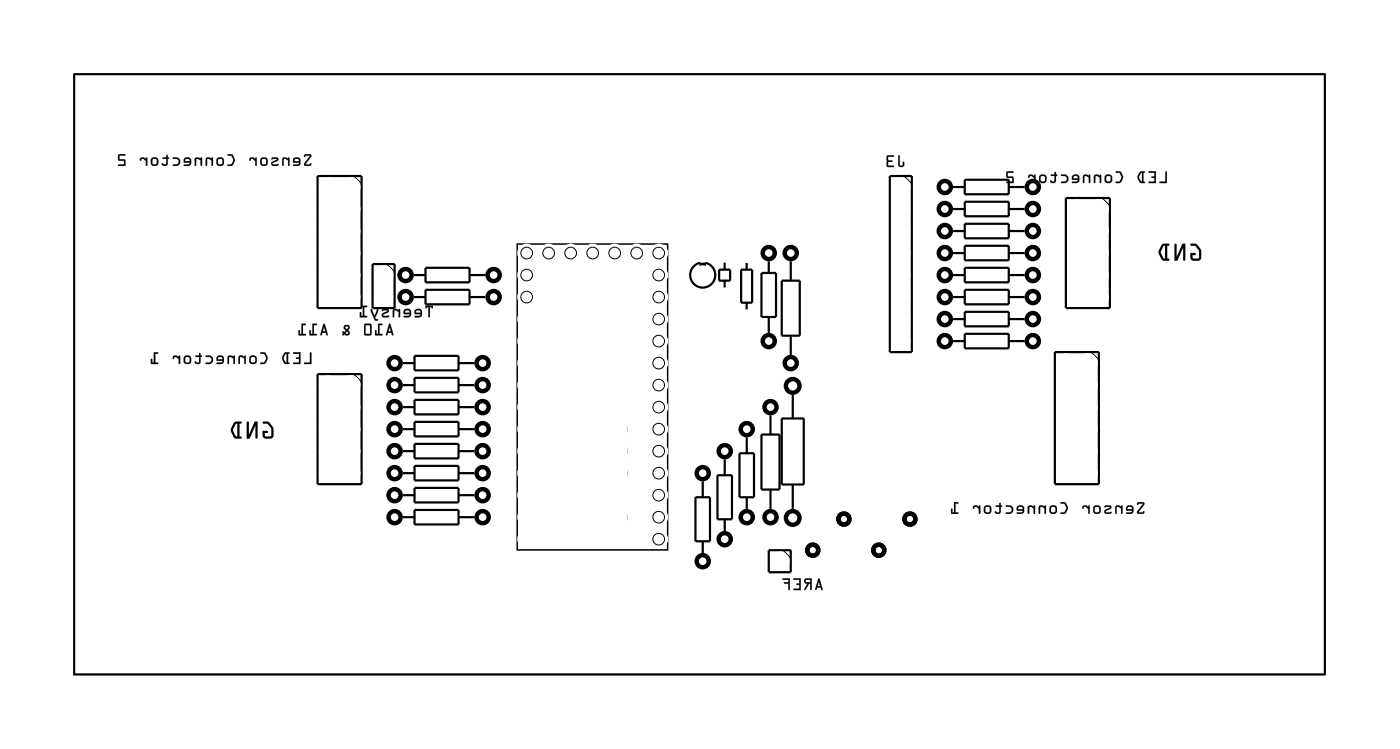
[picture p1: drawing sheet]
<svg xmlns="http://www.w3.org/2000/svg" width="162mm" height="86mm" viewBox="0 0 162 86" stroke-linecap="round" stroke-linejoin="round" font-family="sans-serif">
<path d="M8.6 8.6h144.3v69.2h-144.3z" fill="none" stroke="#000" stroke-width=".2"/>
<path d="M8.6 8.6h144.3v69.2h-144.3z" fill="none" stroke="#000" stroke-width=".12"/>
<g fill="none" stroke="#000" stroke-width=".25">
<path d="M36.7 20.3h5v15.3h-5zM43 30.5h2.5v5.1h-2.5zM47.8 31.7h1.3M47.8 34.3h1.3M49.1 30.9h5.1v1.7h-5.1zM49.1 33.4h5.1v1.7h-5.1zM54.2 31.7h1.8M54.2 34.3h1.8M80.8 30.2h.6v.5h-.6zM83 31.1h1.3v1.3h-1.3zM83.6 30.2v.9M83.6 32.4v.9"/>
<path d="M85.5 31.1h1.3v3.8h-1.3zM86.2 30.2v.9M86.2 34.9v1M87.9 31.5h1.7v5.1h-1.7zM88.7 30.2v1.3M88.7 36.6v1.8M90.2 32.4h2.1v6.3h-2.1zM91.3 30.2v2.2M91.3 38.7v2.2M102.7 20.3h2.5v20.3h-2.5zM110 21.6h1.3M110 24.1h1.3"/>
<path d="M110 26.7h1.3M110 29.2h1.3M110 31.7h1.3M110 34.3h1.3M110 36.8h1.3M110 39.4h1.3M111.3 20.7h5.1v1.7h-5.1zM111.3 23.3h5.1v1.7h-5.1zM111.3 25.8h5.1v1.7h-5.1zM111.3 28.4h5.1v1.6h-5.1zM111.3 30.9h5.1v1.7h-5.1zM111.3 33.4h5.1v1.7h-5.1z"/>
<path d="M111.3 36h5.1v1.7h-5.1zM111.3 38.5h5.1v1.7h-5.1zM116.4 21.6h1.8M116.4 24.1h1.8M116.4 26.7h1.8M116.4 29.2h1.8M116.4 31.7h1.8M116.4 34.3h1.8M116.4 36.8h1.8M116.4 39.4h1.8M123 22.9h5.1v12.7h-5.1zM36.7 43.2h5v12.7h-5z"/>
<path d="M46.5 41.9h1.3M46.5 44.4h1.3M46.5 47h1.3M46.5 49.5h1.3M46.5 52.1h1.3M46.5 54.6h1.3M46.5 57.1h1.3M46.5 59.7h1.3M47.8 41.1h5.1v1.6h-5.1zM47.8 43.6h5.1v1.7h-5.1zM47.8 46.1h5.1v1.7h-5.1zM47.8 48.7h5.1v1.7h-5.1z"/>
<path d="M47.8 51.2h5.1v1.7h-5.1zM47.8 53.8h5.1v1.6h-5.1zM47.8 56.3h5.1v1.7h-5.1zM47.8 58.8h5.1v1.7h-5.1zM52.9 41.9h1.8M52.9 44.4h1.8M52.9 47h1.8M52.9 49.5h1.8M52.9 52.1h1.8M52.9 54.6h1.8M52.9 57.1h1.8M52.9 59.7h1.8"/>
<path d="M80.3 57.4h1.6v5.1h-1.6zM81.1 55.6v1.8M82.8 54.8h1.7v5.1h-1.7zM83.6 53v1.8M83.6 59.9v1.4M85.3 52.3h1.7v5.1h-1.7zM86.2 50.5v1.8M86.2 57.4v1.3M87.9 50.1h2.1v6.4h-2.1zM88.9 47.9v2.2M88.9 56.5v2.2M90.2 48.3h2.6v7.6h-2.6z"/>
<path d="M91.5 45.6v2.7M91.5 55.9v2.8M121.7 40.6h5.1v15.3h-5.1zM81.1 62.5v1.3M88.7 63.5h2.6v2.5h-2.6z"/>
<circle cx="81.1" cy="31.7" r="1.45"/>
</g>
<g fill="#000">
<path d="M80.8 30.2h.6v.5h-.6z"/>
<path d="M35.1 17.9v.1v.1l.2-.1h.5l-.7 .8v.2l.2 .2 .5-.1 .1-.1v-.2l-.2 .2h-.4l.6-.9v-.2l-.2-.1zM33.9 18.3l-.1 .2v.3h.7l-.1 .2h-.5l-.1 .1h.7l.2-.3-.1-.5-.2-.1h-.3zM34 18.4l.4-.1 .1 .3h-.5zM32.6 18.2v.2v.7h.1v-.7l.1-.1 .4 .2 .1 .6h.1v-.9h-.1l-.1 .1-.3-.1zM31.3 18.3a.12 .12 0 0 0 .1 .1 .12 .12 0 0 0 .1-.1l.5 .1-.5 .2a.27 .27 0 0 0-.2 .3 .27 .27 0 0 0 .3 .3l.5-.1v-.2l-.2 .1-.4-.1v-.1l.5-.2a.22 .22 0 0 0 .1-.3 .22 .22 0 0 0-.2-.1h-.4zM29.9 18.6a.5 .5 0 0 0 1 0 .5 .5 0 0 0-1 0zM30.3 18.4l.3-.1 .1 .1v.5l-.1 .1h-.3l-.1-.1zM28.8 18.2v.2a.11 .11 0 0 0 .1 .2 .1 .1 0 0 0 0-.2l.3-.1 .3 .3v.5h.1v-.9h-.1v.2l-.3-.2zM26.3 17.8v.2h.4l.2 .5-.2 .5h-.4l-.1 .1 .1 .1a.6 .6 0 0 0 .8-.6v-.3l-.2-.4-.2-.1zM24.9 18.6a.5 .5 0 0 0 1 0 .5 .5 0 0 0-1 0zM25.2 18.4l.3-.1 .2 .1v.5l-.1 .1h-.3l-.1-.1zM23.8 18.2l-.1 .2 .1 .7h.1v-.7l.1-.1 .4 .2v.6h.2v-.9h-.2v.1l-.3-.1zM22.5 18.2v.2v.7h.1v-.7l.1-.1 .4 .2 .1 .6h.1v-.9h-.1l-.1 .1-.3-.1zM21.3 18.3l-.1 .2v.3h.7l-.1 .2h-.6v.1h.7l.2-.3-.1-.5-.3-.1h-.3zM21.4 18.4l.4-.1 .1 .3h-.5zM20 18.2v.1h.4l.2 .2v.3l-.2 .2h-.5l.1 .1 .4 .1a.5 .5 0 0 0 .4-.5 .5 .5 0 0 0-.4-.5zM18.8 18.2v.1h.4v.6l-.3 .1-.1-.2-.1 .1a.35 .35 0 0 0 .3 .3 .35 .35 0 0 0 .4-.3v-.6h.1v-.1h-.1l-.1-.3h-.1v.3zM17.3 18.6a.5 .5 0 0 0 1 0 .5 .5 0 0 0-1 0zM17.6 18.4l.4-.1 .1 .1v.5l-.1 .1h-.3l-.1-.1zM16.2 18.2l-.1 .2a.11 .11 0 0 0 .1 .2 .11 .11 0 0 0 .1-.2l.2-.1 .3 .3v.5h.2v-.9h-.1l-.1 .2-.2-.2zM13.7 17.8l-.1 .6 .2 .2h.5v.4h-.6l-.1 .1 .9 .1-.1-.8h-.6v-.4h.6l.1-.2z"/>
<path d="M35.1 17.9v.1a.13 .13 0 0 0 .1 .1 .13 .13 0 0 0 .1-.1h.5l-.7 .8v.3h.7l.2-.2a.13 .13 0 0 0-.2-.1 .13 .13 0 0 0-.1 .2h-.4l.6-.9a.21 .21 0 0 0 0-.2 .21 .21 0 0 0-.2-.1zM35.2 17.9l.5-.1a.2 .2 0 0 1 .2 .3l-.7 .9h.5l.2-.2v.2l-.1 .1h-.5a.19 .19 0 0 1-.2-.1 .19 .19 0 0 1 0-.2l.7-.8h-.5l-.2 .1zM33.9 18.3l-.1 .2v.3h.7l-.1 .2h-.5a.1 .1 0 0 0-.1 .1 .1 .1 0 0 0 .1 .1h.5l.2-.1 .1-.2v-.4l-.2-.3h-.4zM33.9 18.3l.5-.1 .2 .1 .1 .5-.2 .3h-.7l.1-.1h.5l.1-.2-.7-.1v-.2zM34 18.4h.4l.1 .2h-.5zM34 18.4v.2h.5l-.1-.3zM32.6 18.2v.2v.7a.1 .1 0 0 0 .1 .1 .1 .1 0 0 0 0-.1v-.7l.3-.1 .2 .2v.6a.1 .1 0 0 0 .1 .1 .1 .1 0 0 0 .1-.1v-.9a.1 .1 0 0 0-.1 0 .1 .1 0 0 0-.1 .1l-.3-.2zM32.6 18.2h.3l.4 .1v-.1h.1v.9h-.1v-.6l-.3-.2-.3 .1v.7h-.1v-.7zM31.3 18.3a.12 .12 0 0 0 .1 .1 .12 .12 0 0 0 .1-.1l.5 .1-.6 .2a.28 .28 0 0 0-.1 .3 .28 .28 0 0 0 .3 .3l.5-.1a.12 .12 0 0 0 0-.2 .12 .12 0 0 0-.2 .1h-.4v-.1l.6-.4v-.2l-.1-.1a.71 .71 0 0 0-.7 .1zM31.3 18.3l.2-.1h.4a.22 .22 0 0 1 .2 .1 .22 .22 0 0 1-.1 .3l-.5 .2v.1l.4 .1 .2-.1v.2h-.5a.27 .27 0 0 1-.3-.2 .27 .27 0 0 1 .2-.3l.5-.2-.5-.1a.09 .09 0 0 1-.1 .1 .09 .09 0 0 1-.1-.1zM29.9 18.7a.51 .51 0 0 0 1 0 .51 .51 0 0 0-1 0zM29.9 18.7a.5 .5 0 0 1 1 0 .5 .5 0 0 1-1 0zM30.3 18.4l.3-.1 .1 .1v.5h-.1h-.4zM30.2 18.4v.5l.1 .1h.3l.1-.1v-.5l-.1-.1zM28.8 18.2v.2a.11 .11 0 0 0 .1 .2 .11 .11 0 0 0 .1-.2l.2-.1 .3 .3-.1 .5a.1 .1 0 0 0 .1 .1 .1 .1 0 0 0 .1-.1v-.9a.1 .1 0 0 0-.1-.1 .1 .1 0 0 0-.1 .1l.1 .2-.3-.2zM28.8 18.2h.4l.3 .2v-.2h.1v.9h-.1v-.5l-.3-.3h-.2l-.2 .2zM26.3 17.8v.2h.4l.2 .5-.2 .5h-.4a.1 .1 0 0 0-.1 .1 .1 .1 0 0 0 .1 .1l.6-.1 .2-.6-.3-.7zM26.3 17.8h.5l.3 .5a.83 .83 0 0 1-.4 .8h-.4h-.1l.1-.1h.4l.2-.4v-.2l-.2-.4-.4-.1zM24.9 18.7a.51 .51 0 0 0 1 0 .51 .51 0 0 0-1 0zM24.9 18.7a.5 .5 0 0 1 1 0 .5 .5 0 0 1-1 0zM25.2 18.4l.3-.1 .1 .1 .1 .5h-.1h-.4zM25.2 18.4v.5l.1 .1h.3l.1-.1v-.5l-.2-.1zM23.8 18.2l-.1 .2v.7a.1 .1 0 0 0 .1 .1 .1 .1 0 0 0 .1-.1v-.7l.2-.1 .3 .2v.6a.1 .1 0 0 0 .1 .1 .1 .1 0 0 0 .1-.1v-.9a.1 .1 0 0 0-.1 0 .1 .1 0 0 0-.1 .1l-.3-.2zM23.8 18.2h.3l.3 .1v-.1h.2v.9h-.2v-.6l-.3-.2-.2 .1v.7h-.1l-.1-.7zM22.5 18.2v.2v.7a.1 .1 0 0 0 .1 .1 .1 .1 0 0 0 0-.1v-.7l.3-.1 .2 .2v.6a.1 .1 0 0 0 .1 .1 .1 .1 0 0 0 .1-.1v-.9a.1 .1 0 0 0-.1 0 .1 .1 0 0 0-.1 .1l-.3-.2zM22.5 18.2h.3l.4 .1v-.1h.1v.9h-.1v-.6l-.3-.2-.3 .1v.7h-.1v-.7zM21.3 18.3l-.1 .2v.3h.7l-.1 .2h-.5a.1 .1 0 0 0-.1 .1 .1 .1 0 0 0 .1 .1h.5l.1-.1 .1-.2 .1-.4-.3-.3h-.3zM21.3 18.3l.4-.1 .3 .1 .1 .5-.2 .3h-.7v-.1h.6l.1-.2-.7-.1v-.2zM21.4 18.4h.4l.1 .2h-.5zM21.4 18.4v.2h.5l-.1-.3zM19.9 18.2l.1 .1h.4l.2 .2v.3l-.2 .1-.4 .1a.1 .1 0 0 0-.1 .1 .1 .1 0 0 0 .1 .1l.6-.1a.49 .49 0 0 0 0-.8l-.2-.1zM20 18.2h.4l.3 .2 .1 .1-.1 .5-.2 .1h-.5v-.1h.4l.2-.2v-.3l-.2-.2h-.4zM18.8 18.2v.1h.4v.6l-.3 .1-.1-.2h-.1a.21 .21 0 0 0 0 .3 .21 .21 0 0 0 .2 .1l.3-.1 .2-.1v-.7h.1v-.1h-.1v-.2a.1 .1 0 0 0-.1-.1 .1 .1 0 0 0-.1 .1v.2zM18.8 18.2h.4v-.3h.1l.1 .3h.1v.1h-.1v.6a.37 .37 0 0 1-.4 .2 .37 .37 0 0 1-.3-.2l.1-.1 .1 .2h.2l.1-.1v-.6h-.4zM17.3 18.7a.51 .51 0 0 0 1 0 .51 .51 0 0 0-1 0zM17.3 18.7a.5 .5 0 0 1 1 0 .5 .5 0 0 1-1 0zM17.6 18.4l.3-.1 .2 .1v.5h-.1h-.4zM17.6 18.4v.5l.1 .1h.3l.1-.1v-.5l-.1-.1zM16.2 18.2l-.1 .2a.14 .14 0 0 0 .2 .2 .11 .11 0 0 0 0-.2l.2-.1 .3 .3v.5a.1 .1 0 0 0 .1 .1 .1 .1 0 0 0 .1-.1v-.9a.1 .1 0 0 0-.1-.1 .1 .1 0 0 0-.1 .1v.2l-.2-.2zM16.2 18.2h.4l.2 .2 .1-.2h.1v.9h-.2v-.5l-.3-.3h-.1l-.2 .2zM13.7 17.8v.7l.6 .1v.4h-.6a.1 .1 0 0 0-.1 .1 .1 .1 0 0 0 .1 .1h.8l-.1-.8h-.6v-.4h.6a.1 .1 0 0 0 .1-.1 .1 .1 0 0 0-.1-.1zM13.7 17.8h.8l-.1 .2h-.6v.4h.6l.1 .8-.9-.1 .1-.1h.6v-.5h-.5l-.2-.1z"/>
<path d="M103.7 17.9v1.1a.36 .36 0 0 0 .3 .3 .36 .36 0 0 0 .4-.3v-.3h-.1h-.1v.4l-.4-.1v-1zM102.4 18l-.1 1.2 .2 .1h.6v-.2h-.6v-.4h.5v-.1v-.1h-.5v-.4h.6l.1-.1z"/>
<path d="M103.7 17.9v1.1a.37 .37 0 0 0 .3 .3 .37 .37 0 0 0 .4-.3v-.3a.1 .1 0 0 0-.1-.1 .1 .1 0 0 0-.1 .1v.4h-.3l-.1-1.1zM103.7 17.9l.1 .1v1.1h.4l.1-.4 .1 .3a.35 .35 0 0 1-.4 .3 .35 .35 0 0 1-.3-.3zM102.4 18l-.1 1.2 .2 .1h.6a.1 .1 0 0 0 .1-.1 .1 .1 0 0 0-.1-.1h-.6v-.4h.4a.1 .1 0 0 0 .1-.1 .1 .1 0 0 0-.1-.1h-.4v-.4h.6a.1 .1 0 0 0 .1-.1 .1 .1 0 0 0-.1-.1zM102.4 18h.8l-.1 .1h-.6v.4h.5v.1v.1h-.5v.4h.6v.2h-.6l-.2-.1z"/>
<path d="M44.9 37.4l-.4 1.3h.2l.1-.3h.4l.1 .3h.1v-.1l-.3-1.2zM45 37.8l.1 .4h-.3zM43.6 37.3v1.2h-.1l-.1-.4h-.1v.6h.8v-.2h-.3v-1h.3v-.1zM42.1 37.4l-.1 1.2 .2 .1h.6l.1-.2v-1l-.2-.2zM42.2 37.5h.5v1h-.5zM39.7 37.6v.3l.2 .2-.2 .2h-.2l.1 .2-.1 .2h.1l.1-.1a.34 .34 0 0 0 .5 .1 .34 .34 0 0 0 .1-.4l-.1-.2 .1-.2a.35 .35 0 0 0-.1-.4 .35 .35 0 0 0-.5 .1zM40 38.3l.2 .1v.1h-.2h-.1zM39.9 37.7h.3v.1l-.2 .2-.2-.2zM37.3 37.4l-.3 1.3h.1l.1-.3h.4l.1 .3h.1v-.1l-.3-1.2zM37.4 37.8l.1 .4h-.2zM36.1 37.3v1.2h-.2v-.4h-.1l-.1 .6h.8v-.2h-.3v-1h.3l.1-.1zM34.8 37.3v1.2h-.2v-.4h-.1l-.1 .6h.9v-.2h-.3v-1h.3v-.1z"/>
<path d="M44.9 37.4l-.4 1.3h.2l.1-.3h.4v.3h.2v-.1l-.3-1.2zM44.9 37.4h.2l.3 1.2v.1l-.2-.1v-.2h-.4l-.1 .3-.2-.1zM45 37.8l.1 .4h-.3zM45 37.7l-.2 .5h.3zM43.6 37.3v1.2h-.1v-.3a.1 .1 0 0 0-.1-.1 .1 .1 0 0 0-.1 .1v.5h.8a.1 .1 0 0 0 .1-.1 .1 .1 0 0 0-.1-.1h-.3v-1h.3a.1 .1 0 0 0 .1-.1 .1 .1 0 0 0-.1-.1zM43.6 37.3l.5 .1v.1h-.3v1h.3v.2h-.8v-.6h.1v.4h.2zM42.1 37.4l-.1 1.2 .2 .1h.6l.1-.2v-1l-.2-.2zM42.1 37.4h.6l.2 .1v1l-.1 .2h-.6l-.2-.1zM42.2 37.5h.5v1h-.5zM42.2 37.5v1h.5v-1zM39.7 37.6v.3l.2 .2-.2 .2h-.1a.11 .11 0 0 0-.1 0 .11 .11 0 0 0 .1 .2l-.1 .1a.09 .09 0 0 0 0 .1 .09 .09 0 0 0 .1 0l.1-.1a.35 .35 0 0 0 .5 .1 .35 .35 0 0 0 .1-.4l-.1-.2 .1-.2a.36 .36 0 0 0-.1-.4 .36 .36 0 0 0-.5 .1zM39.7 37.6a.35 .35 0 0 1 .5-.1 .35 .35 0 0 1 .1 .4l-.1 .2 .1 .2a.32 .32 0 0 1 0 .3 .32 .32 0 0 1-.4 .1l-.2-.1-.2 .1 .1-.2a.11 .11 0 0 1-.1-.2 .11 .11 0 0 1 .1 0h.1l.2-.2-.2-.2zM40 38.3l.2 .1v.1h-.2h-.1zM40 38.2l-.2 .3h.2h.2v-.1zM39.9 37.7h.2l.1 .1-.2 .2-.2-.2zM39.9 37.7l-.1 .1 .2 .2 .2-.2v-.1zM37.3 37.4l-.3 1.3h.1l.1-.3h.4l.1 .3h.1l.1-.1-.4-1.2zM37.3 37.4h.2l.3 1.2v.1l-.1-.1-.1-.2h-.4l-.1 .3-.1-.1zM37.4 37.8l.1 .4h-.2zM37.4 37.7l-.2 .5h.4zM36 37.3l.1 1.2h-.2v-.3a.1 .1 0 0 0-.1-.1 .1 .1 0 0 0-.1 .1v.5h.8a.1 .1 0 0 0 .1-.1 .1 .1 0 0 0-.1-.1h-.3v-1h.3a.1 .1 0 0 0 .1-.1 .1 .1 0 0 0-.1-.1zM36.1 37.3l.5 .1-.1 .1h-.3v1h.3v.2h-.8l.1-.6h.1v.4h.2zM34.8 37.3v1.2h-.2v-.3a.1 .1 0 0 0-.1-.1 .1 .1 0 0 0-.1 .1l.1 .5h.7a.1 .1 0 0 0 .1-.1 .1 .1 0 0 0-.1-.1h-.2v-1h.2a.1 .1 0 0 0 .1-.1 .1 .1 0 0 0-.1-.1zM34.8 37.3l.5 .1v.1h-.3v1h.3v.2h-.8v-.6h.1v.4h.2z"/>
<path d="M49.1 35.3v.3h.1l.1-.2h.1v1.1l.2 .1v-1.2h.2v.2h.1l.1-.3zM47.9 35.8l-.1 .2 .1 .2 .6 .1-.1 .1-.5 .1v.1h.6l.2-.3-.1-.5-.2-.2h-.3zM48.1 35.9l.3-.1 .1 .3h-.5zM46.7 35.8l-.1 .2v.2l.7 .1-.2 .1-.5 .1v.1h.7l.1-.3v-.5l-.3-.2h-.3zM46.8 35.9l.4-.1 .1 .3h-.6zM45.4 35.7l-.1 .2v.7h.2v-.7l.1-.1 .4 .2v.6h.2v-.9h-.2v.1l-.3-.2zM44.1 35.7v.1a.12 .12 0 0 0 .1 .1 .12 .12 0 0 0 .1-.1l.4 .1-.5 .2a.27 .27 0 0 0-.1 .3 .27 .27 0 0 0 .2 .2l.6-.1v-.1l-.2 .1-.5-.1 .1-.1 .5-.2a.22 .22 0 0 0 .1-.3 .22 .22 0 0 0-.2-.2h-.4zM42.8 35.7v.2l.4 1 .4 .1v-.1l-.2-.1-.1-.2 .1-.1 .2-.6v-.2h-.1l-.3 .7-.2-.7zM41.9 35.3v1.2h-.2v-.4l-.1-.1-.1 .6h.8v-.1h-.3v-1.1h.3l.1-.1z"/>
<path d="M49.1 35.3v.2a.1 .1 0 0 0 .1 .1 .11 .11 0 0 0 .1-.2h.1v1.1a.1 .1 0 0 0 .1 .1 .1 .1 0 0 0 .1-.1v-1.1h.2a.11 .11 0 0 0 0 .2 .11 .11 0 0 0 .2-.1v-.2zM49.1 35.3h.9l-.1 .3-.1-.2h-.2v1.2l-.2-.1v-1.1h-.1l-.1 .2zM47.9 35.7l-.1 .3 .1 .2 .6 .1-.1 .1h-.5a.1 .1 0 0 0-.1 .1 .1 .1 0 0 0 .1 .1h.5h.2l.1-.2v-.4l-.2-.4h-.4zM47.9 35.7l.5-.1 .2 .2 .1 .5-.2 .3h-.6v-.1h.5l.1-.2-.6-.1-.1-.2zM48.1 35.9l.3-.1 .1 .3h-.5zM48.1 35.9l-.1 .2h.5l-.1-.3zM46.7 35.7l-.1 .3v.2l.7 .1-.2 .1h-.4a.1 .1 0 0 0-.1 .1 .1 .1 0 0 0 .1 .1h.5h.1l.1-.2v-.4l-.2-.4h-.4zM46.7 35.7l.4-.1 .3 .2v.5l-.1 .3h-.7v-.1h.5l.2-.2-.7-.1v-.2zM46.8 35.9l.4-.1 .1 .3h-.6zM46.8 35.9l-.1 .2h.6l-.1-.3zM45.4 35.7l-.1 .2v.6a.1 .1 0 0 0 .1 .1 .1 .1 0 0 0 .1-.1v-.6l.2-.1 .3 .2v.5a.1 .1 0 0 0 .1 .1 .1 .1 0 0 0 .1-.1v-.8a.1 .1 0 0 0-.1-.1 .11 .11 0 0 0-.1 .2l-.3-.2zM45.4 35.7l.3-.1 .3 .2v-.1h.1v.9h-.1v-.6l-.3-.2-.2 .1v.7h-.1l-.1-.7zM44.1 35.7a.12 .12 0 0 0 0 .2 .12 .12 0 0 0 .2-.1l.4 .1-.5 .2a.28 .28 0 0 0-.2 .3 .28 .28 0 0 0 .3 .2l.6-.1a.12 .12 0 0 0-.1-.1 .12 .12 0 0 0-.1 0h-.4h-.1l.7-.4v-.2l-.1-.2a.71 .71 0 0 0-.7 .1zM44.1 35.8l.2-.2h.4a.22 .22 0 0 1 .2 .2 .22 .22 0 0 1-.1 .3l-.5 .2-.1 .1 .5 .1 .2-.1v.1l-.6 .1a.27 .27 0 0 1-.2-.2 .27 .27 0 0 1 .1-.3l.5-.2-.4-.1a.11 .11 0 0 1-.2 .1 .09 .09 0 0 1 0-.1zM42.8 35.7v.2l.5 1.1h.3v-.2h-.2l-.1-.2 .1-.1 .3-.8a.1 .1 0 0 0-.1-.1 .1 .1 0 0 0-.1 .1l-.3 .7-.2-.7zM42.8 35.7h.1l.3 .7h.1l.2-.7h.1v.2l-.2 .6h-.1l.1 .3h.2v.2l-.3-.1-.5-1zM41.9 35.3v1.2h-.2v-.4a.1 .1 0 0 0-.1-.1 .1 .1 0 0 0-.1 .1v.5h.8a.1 .1 0 0 0 .1-.1 .1 .1 0 0 0-.1-.1l-.3 .1v-1.1l.3 .1a.1 .1 0 0 0 .1-.1 .1 .1 0 0 0-.1-.1zM41.9 35.3h.5l-.1 .1h-.3v1.1h.3v.1h-.8l.1-.6 .1 .1v.4h.2z"/>
<path d="M134.5 19.8v1.1l-.6 .1v.1h.8v-1.2zM132.6 19.8v.1h.6v.5h-.3v.1h.3v.4h-.6l-.1 .2h.9v-1.3zM131.5 19.9a.81 .81 0 0 0 0 1.1l.6 .1v-.1l-.1-.1v-1h.1v-.1h-.4zM131.7 20l.1-.1v1h-.1l-.3-.5zM128.8 19.8v.1l.4 .1 .2 .4-.2 .5-.4 .1v.1a.6 .6 0 0 0 .8-.6v-.2l-.2-.4-.2-.1zM127.4 20.6a.5 .5 0 0 0 1 0 .5 .5 0 0 0-1 0zM127.7 20.4l.4-.1 .1 .1v.4l-.1 .1h-.3l-.1-.1zM126.3 20.2l-.1 .2 .1 .7h.1v-.7l.1-.1 .4 .2v.6h.2v-.9h-.2v.1l-.3-.2zM125.1 20.2l-.1 .2v.7h.1v-.7l.1-.1 .5 .2v.6h.1v-.9h-.1v.1l-.4-.2zM123.8 20.3l-.1 .2v.2l.7 .1-.1 .1-.5 .1-.1 .1h.7l.2-.3-.1-.5-.3-.2h-.2zM123.9 20.4l.4-.1 .1 .3h-.5zM122.5 20.2v.1h.4l.2 .2v.3l-.2 .1-.5 .1 .1 .1h.4a.5 .5 0 0 0 .4-.5 .5 .5 0 0 0-.4-.5zM121.3 20.2v.1h.4v.6h-.3l-.1-.1-.1 .1a.35 .35 0 0 0 .3 .3 .35 .35 0 0 0 .4-.3v-.6h.1v-.1l-.1-.1-.1-.2h-.1v.2zM119.8 20.6a.5 .5 0 0 0 1 0 .5 .5 0 0 0-1 0zM120.1 20.4l.4-.1 .1 .1v.4l-.1 .1h-.3l-.1-.1zM118.7 20.2l-.1 .2a.1 .1 0 0 0 .1 .1 .1 .1 0 0 0 .1-.1l.3-.1 .2 .3v.5h.2v-.9h-.1l-.1 .1-.2-.2zM116.2 19.8l-.1 .6 .2 .1h.5v.4h-.6l-.1 .2h.9l-.1-.7h-.6v-.5h.6l.1-.1z"/>
<path d="M134.5 19.8v1.1h-.6a.1 .1 0 0 0-.1 .1 .1 .1 0 0 0 .1 .1h.8v-1.2zM134.5 19.8l.2 .1v1.2h-.8v-.1h.6zM132.6 19.8v.1h.6v.5l-.2-.1a.1 .1 0 0 0-.1 .1 .1 .1 0 0 0 .1 .1h.2v.4h-.6a.1 .1 0 0 0-.1 .1 .1 .1 0 0 0 .1 .1h.8v-1.3zM132.6 19.8h.8v1.3h-.9l.1-.1h.6v-.5h-.3v-.1h.3v-.5h-.6zM131.5 19.8l-.2 .6v.2l.3 .5h.5a.1 .1 0 0 0 0-.1 .1 .1 0 0 0 0-.1h-.1v-1h.1a.1 .1 0 0 0 0-.1zM131.5 19.9l.2-.1h.4v.1h-.1v1.1h.1v.1h-.5l-.3-.5v-.3zM131.7 20l.1-.1v1h-.1l-.2-.5zM131.7 19.9l-.3 .5 .2 .5 .2 .1v-1.1zM128.8 19.8v.1l.4 .1 .2 .4-.2 .5h-.4a.1 .1 0 0 0-.1 .1 .1 .1 0 0 0 .1 .1l.6-.1 .2-.6-.3-.6zM128.8 19.8h.5l.3 .5a.83 .83 0 0 1-.4 .8h-.4v-.1l.4-.1 .2-.3v-.3l-.2-.4h-.4zM127.4 20.6a.51 .51 0 0 0 1 0 .51 .51 0 0 0-1 0zM127.4 20.6a.5 .5 0 0 1 1 0 .5 .5 0 0 1-1 0zM127.7 20.4l.3-.1 .1 .1 .1 .4-.1 .1h-.4zM127.7 20.4v.5l.1 .1 .3-.1 .1-.1v-.4l-.1-.1zM126.3 20.2l-.1 .2v.6a.1 .1 0 0 0 .1 .1 .1 .1 0 0 0 .1-.1v-.6l.2-.1 .3 .2v.5a.1 .1 0 0 0 .1 .1 .1 .1 0 0 0 .1-.1v-.8a.1 .1 0 0 0-.1-.1 .11 .11 0 0 0-.1 .2l-.3-.2zM126.3 20.2l.3-.1 .3 .2v-.1h.2v.9h-.2v-.6l-.3-.2-.2 .1v.7h-.1l-.1-.7zM125 20.2v.2v.6a.1 .1 0 0 0 .1 .1 .1 .1 0 0 0 .1-.1l-.1-.6 .3-.1 .3 .2-.1 .5a.1 .1 0 0 0 .1 .1 .1 .1 0 0 0 .1-.1v-.8a.1 .1 0 0 0-.1-.1 .1 .1 0 0 0 0 .2l-.4-.2zM125.1 20.2l.2-.1 .4 .2v-.1h.1v.9h-.1v-.6l-.3-.2-.3 .1v.7h-.1v-.7zM123.8 20.2l-.1 .3v.2l.7 .1-.1 .1h-.5a.1 .1 0 0 0-.1 .1 .1 .1 0 0 0 .1 .1h.5l.1-.1 .2-.1v-.4l-.3-.4h-.3zM123.8 20.2l.4-.1 .3 .2 .1 .5-.2 .3h-.7l.1-.1h.5l.1-.2v-.1h-.7v-.2zM123.9 20.4l.4-.1 .1 .3h-.5zM123.9 20.4v.2h.5l-.1-.3zM122.5 20.2v.1h.4l.2 .2v.3l-.2 .1h-.4a.1 .1 0 0 0-.1 .1 .1 .1 0 0 0 .1 .1h.6a.49 .49 0 0 0 .1-.8l-.3-.2zM122.5 20.2l.4-.1 .3 .2 .1 .2-.1 .4-.2 .2h-.5v-.1h.4l.2-.3v-.2l-.1-.2h-.5zM121.3 20.2v.1h.4v.6h-.3l-.1-.1h-.1a.21 .21 0 0 0 0 .3 .21 .21 0 0 0 .2 0h.3l.2-.1v-.7h.1v-.1l-.1-.1v-.2a.1 .1 0 0 0-.1-.1 .1 .1 0 0 0-.1 .1v.2zM121.3 20.2l.4-.1v-.2h.1l.1 .2 .1 .1v.1h-.1v.6a.37 .37 0 0 1-.4 .2 .37 .37 0 0 1-.3-.2l.1-.1 .1 .2h.2l.1-.1v-.6h-.4zM119.8 20.6a.51 .51 0 0 0 1 0 .51 .51 0 0 0-1 0zM119.8 20.6a.5 .5 0 0 1 1 0 .5 .5 0 0 1-1 0zM120.1 20.4l.4-.1 .1 .1v.4l-.1 .1h-.4zM120.1 20.4v.5l.1 .1 .3-.1 .1-.1v-.4l-.1-.1zM118.7 20.2l-.1 .2a.11 .11 0 0 0 .2 .1 .11 .11 0 0 0 0-.1l.3-.1 .2 .3v.4a.1 .1 0 0 0 .1 .1 .1 .1 0 0 0 .1-.1v-.8a.1 .1 0 0 0-.1-.1 .1 .1 0 0 0-.1 .1v.1l-.2-.2zM118.7 20.2l.4-.1 .3 .2v-.1h.1v.9h-.1v-.5l-.3-.3h-.2l-.2 .2zM116.2 19.8v.7h.6v.4h-.6a.1 .1 0 0 0-.1 .1 .1 .1 0 0 0 .1 .1h.8l-.1-.7h-.6v-.5h.6a.1 .1 0 0 0 .1 0 .1 .1 0 0 0-.1-.1zM116.2 19.8h.8l-.1 .1h-.6v.5h.6l.1 .7h-.9l.1-.1h.6v-.5h-.5l-.2-.1z"/>
<path d="M137.4 28.2l.1 .2h.4l.5 .5-.1 .9h-.6l-.1-.4h.3a.13 .13 0 0 0 .1-.1 .13 .13 0 0 0-.1-.1h-.5v.5a.39 .39 0 0 0 .4 .4h.5a.38 .38 0 0 0 .3-.4 1.36 1.36 0 0 0-.4-1.4l-.3-.2zM137.4 28.1h.7l.4 .6a1.63 1.63 0 0 1 .1 1.2l-.1 .1a1.01 1.01 0 0 1-1 0l-.1-.3v-.5h.5a.13 .13 0 0 1 .1 .1 .13 .13 0 0 1-.1 .1h-.3l.1 .4h.6l.1-.9-.5-.5h-.4zM135.6 28.2l-.1 1.9h.4l.6-1.5v1.4a.13 .13 0 0 0 .2 .1 .13 .13 0 0 0 .1-.1v-1.9h-.3l-.7 1.5v-1.4l-.1-.1zM135.6 28.1h.1l.1 .1v1.4l.7-1.5h.3v1.9a.13 .13 0 0 1-.1 .1 .13 .13 0 0 1-.2-.1v-1.4l-.6 1.5h-.4zM134.1 28.2l-.4 .8 .1 .4 .4 .6 .6 .1a.13 .13 0 0 0 .2-.1 .14 .14 0 0 0-.2-.2h-.1v-1.4h.1a.14 .14 0 0 0 .2-.2 .13 .13 0 0 0-.2-.1h-.5zM134.1 28.2l.2-.1h.5a.13 .13 0 0 1 .2 .1 .14 .14 0 0 1-.2 .2h-.1v1.4h.1a.14 .14 0 0 1 .2 .2 .13 .13 0 0 1-.2 .1h-.5l-.3-.2a1.1 1.1 0 0 1 0-1.6zM134.3 28.4h.2v1.4h-.2l-.3-.7zM134.3 28.4l-.3 .7 .3 .7h.2v-1.4z"/>
<path d="M137.4 28.1l.1 .3h.4l.5 .5-.1 .9h-.6l-.1-.4h.3a.13 .13 0 0 0 .1-.1 .13 .13 0 0 0-.1-.1h-.5v.5a.39 .39 0 0 0 .4 .4h.5a.38 .38 0 0 0 .3-.4 1.33 1.33 0 0 0-.7-1.6zM135.6 28.1l-.1 2h.4l.6-1.5v1.4a.13 .13 0 0 0 .2 .1 .13 .13 0 0 0 .1-.1v-1.9h-.3l-.7 1.5v-1.4l-.1-.1zM134.1 28.2a1.17 1.17 0 0 0 0 1.8l.2 .1h.5a.13 .13 0 0 0 .2-.1 .14 .14 0 0 0-.2-.2h-.1v-1.4h.1a.14 .14 0 0 0 .2-.2 .13 .13 0 0 0-.2-.1h-.5zM134.3 28.4h.2v1.4h-.2l-.3-.7z"/>
<path d="M30.3 48.7l.1 .2h.5l.4 .6v.8h-.7v-.3h.2a.13 .13 0 0 0 .1-.2 .13 .13 0 0 0-.1-.1h-.5v.5a.39 .39 0 0 0 .4 .4h.5a.38 .38 0 0 0 .4-.4 1.36 1.36 0 0 0-.5-1.4l-.3-.2zM30.3 48.7h.7l.5 .5a1.63 1.63 0 0 1 0 1.2v.1a1.01 1.01 0 0 1-1.1 0l-.1-.3v-.5h.5a.13 .13 0 0 1 .1 .1 .13 .13 0 0 1-.1 .2h-.2v.3h.7v-.8l-.4-.6h-.5zM28.5 48.7v1.9h.3l.7-1.5v1.4a.13 .13 0 0 0 .1 .1 .13 .13 0 0 0 .1-.1v-1.9h-.3l-.7 1.6v-1.4l-.1-.2zM28.5 48.7l.1-.1 .1 .2v1.4l.7-1.6h.3v1.9a.13 .13 0 0 1-.1 .1 .13 .13 0 0 1-.1-.1v-1.4l-.7 1.5h-.3zM27 48.8l-.4 .7 .1 .4 .4 .7h.7a.13 .13 0 0 0 .1-.1 .13 .13 0 0 0-.1-.1h-.2v-1.5h.2a.13 .13 0 0 0 .1-.1 .13 .13 0 0 0-.1-.2l-.6 .1zM27 48.8l.2-.1 .6-.1a.13 .13 0 0 1 .1 .2 .13 .13 0 0 1-.1 .1h-.2v1.5h.2a.13 .13 0 0 1 .1 .1 .13 .13 0 0 1-.1 .1h-.6l-.3-.2a1.1 1.1 0 0 1 .1-1.5zM27.2 48.9h.2v1.5l-.2-.1-.3-.7zM27.2 48.9l-.3 .7 .3 .7 .2 .1v-1.5z"/>
<path d="M30.3 48.7l.1 .2h.5l.4 .6v.8h-.7v-.3h.2a.13 .13 0 0 0 .1-.2 .13 .13 0 0 0-.1-.1h-.5v.5a.39 .39 0 0 0 .4 .4h.5a.38 .38 0 0 0 .4-.4 1.33 1.33 0 0 0-.8-1.6zM28.5 48.7v1.9h.3l.7-1.5v1.4a.13 .13 0 0 0 .1 .1 .13 .13 0 0 0 .1-.1v-1.9h-.3l-.7 1.6v-1.4l-.1-.2zM27 48.8a1.17 1.17 0 0 0 0 1.7l.2 .1h.6a.13 .13 0 0 0 .1-.1 .13 .13 0 0 0-.1-.1h-.2v-1.5h.2a.13 .13 0 0 0 .1-.1 .13 .13 0 0 0-.1-.2l-.6 .1zM27.2 48.9h.2v1.5l-.2-.1-.3-.7z"/>
<path d="M35.8 40.7v1.1h-.7v.2h.8v-1.3zM33.8 40.7l.1 .1h.6v.4h-.3v.1v.1h.3v.4h-.6l-.1 .2h.9v-1.4zM32.8 40.7a.81 .81 0 0 0 0 1.2l.5 .1 .1-.1-.2-.1v-1h.2v-.1l-.4-.1zM33 40.8h.1v1h-.2l-.2-.5zM30.1 40.7v.1h.4l.2 .5-.2 .5h-.4l-.1 .2h.1a.6 .6 0 0 0 .8-.6v-.3l-.3-.4-.2-.1zM28.7 41.5a.5 .5 0 0 0 1 0 .5 .5 0 0 0-1 0zM29 41.2h.3l.1 .1 .1 .4-.1 .1h-.3l-.2-.1zM27.6 41.1l-.1 .2v.7h.2v-.7l.1-.1 .4 .2v.6h.1v-1h-.1v.2l-.3-.2zM26.3 41.1v.2v.7h.1v-.7l.1-.1 .4 .2v.6h.2v-1h-.1l-.1 .2-.3-.2zM25.1 41.1l-.1 .2v.3l.7 .1-.1 .1h-.6v.2h.7l.1-.3v-.5l-.3-.2h-.3zM25.2 41.2h.4l.1 .3h-.5zM23.7 41l.1 .2h.4l.2 .2v.3l-.2 .1-.5 .1 .1 .1h.4a.5 .5 0 0 0 .4-.5 .5 .5 0 0 0-.4-.5zM22.6 41v.2h.4v.5l-.3 .1-.1-.1h-.1a.35 .35 0 0 0 .3 .3 .35 .35 0 0 0 .3-.3v-.5h.2v-.1l-.2-.1v-.3l-.1 .1v.2zM21.1 41.5a.5 .5 0 0 0 1 0 .5 .5 0 0 0-1 0zM21.4 41.2h.4l.1 .1v.4l-.1 .1h-.3l-.1-.1zM20 41.1l-.1 .2a.1 .1 0 0 0 .1 .1 .1 .1 0 0 0 .1-.1l.2-.1 .3 .2v.6h.2v-1h-.2v.2l-.2-.2zM17.8 40.6v1.2h-.2v-.4h-.1l-.1 .6h.8v-.2h-.3v-1h.3l.1-.1z"/>
<path d="M35.8 40.7v1.1h-.6a.1 .1 0 0 0-.1 .1 .1 .1 0 0 0 .1 .1h.8v-1.3zM35.8 40.7h.1v1.3h-.8v-.2h.7zM33.8 40.7l.1 .1h.6v.4h-.3a.1 .1 0 0 0 0 .1 .1 .1 0 0 0 0 .1h.3v.4h-.6a.1 .1 0 0 0-.1 .1 .1 .1 0 0 0 .1 .1h.8v-1.4zM33.8 40.7l.9-.1v1.4h-.9l.1-.2h.6v-.4h-.3v-.1l.3-.1v-.4h-.6zM32.8 40.7l-.2 .5v.3l.3 .5h.4a.1 .1 0 0 0 .1-.1 .1 .1 0 0 0-.1-.1h-.1v-1h.1a.1 .1 0 0 0 .1-.1 .1 .1 0 0 0-.1-.1zM32.8 40.7h.2h.4v.1h-.2v1l.2 .1v.1h-.5l-.3-.5v-.4zM33 40.8h.1v1h-.2l-.2-.5zM33 40.8l-.3 .5 .2 .5h.2v-1zM30 40.7l.1 .1h.4l.2 .5-.2 .5h-.4a.1 .1 0 0 0-.1 .1 .1 .1 0 0 0 .1 .1l.5-.1 .3-.6-.3-.6zM30.1 40.7h.5l.3 .4a.83 .83 0 0 1-.4 .9h-.4l-.1-.1 .1-.1h.4l.2-.4v-.2l-.2-.4h-.4zM28.7 41.5a.51 .51 0 0 0 1 0 .51 .51 0 0 0-1 0zM28.7 41.5a.5 .5 0 0 1 1 0 .5 .5 0 0 1-1 0zM29 41.2h.3l.1 .1v.4v.1h-.4zM29 41.2l-.1 .5 .2 .1h.3l.1-.1v-.4l-.2-.1zM27.6 41.1l-.1 .2v.6a.1 .1 0 0 0 .1 .1 .1 .1 0 0 0 .1-.1v-.6l.2-.1 .3 .2v.5a.1 .1 0 0 0 .1 .1 .1 .1 0 0 0 .1-.1v-.8a.11 .11 0 0 0-.2-.1 .1 .1 0 0 0 0 .2l-.3-.2zM27.6 41.1l.3-.1 .3 .2v-.1h.1v.9h-.1v-.6l-.3-.2h-.2v.8h-.2v-.7zM26.3 41.1l-.1 .2v.6a.1 .1 0 0 0 .1 .1 .1 .1 0 0 0 .1-.1v-.6l.2-.1 .3 .2v.5a.1 .1 0 0 0 .1 .1 .1 .1 0 0 0 .1-.1v-.8a.1 .1 0 0 0-.1-.1 .11 .11 0 0 0-.1 .2l-.3-.2zM26.3 41.1l.3-.1 .3 .2 .1-.1h.1v.9h-.2v-.6l-.2-.2h-.3v.8h-.1v-.7zM25.1 41.1l-.1 .2v.3h.7l-.2 .2h-.4a.1 .1 0 0 0-.1 .1 .1 .1 0 0 0 .1 .1h.5l.1-.1 .1-.1 .1-.5-.3-.3h-.3zM25.1 41.1l.4-.1 .3 .2v.5l-.1 .3h-.7v-.2h.6l.1-.1v-.1h-.7v-.3zM25.2 41.2h.4l.1 .3h-.5zM25.2 41.2l-.1 .3h.6l-.1-.3zM23.7 41l.1 .2h.4l.2 .2v.3l-.2 .1h-.4a.1 .1 0 0 0-.1 .1 .1 .1 0 0 0 .1 .1l.5-.1a.49 .49 0 0 0 .1-.8l-.2-.1zM23.7 41.1l.5-.1 .3 .2 .1 .2-.1 .4-.2 .2h-.6l.1-.2h.4l.2-.2v-.2l-.2-.2h-.4zM22.6 41v.2h.4v.5l-.3 .1-.1-.1h-.1a.21 .21 0 0 0 0 .2 .21 .21 0 0 0 .2 .1h.3l.1-.1v-.7h.2v-.1l-.2-.1 .1-.2a.1 .1 0 0 0-.1-.1 .1 .1 0 0 0-.1 .1v.2zM22.6 41.1l.4-.1v-.2h.1v.2l.2 .1v.1h-.2v.5a.37 .37 0 0 1-.3 .3 .37 .37 0 0 1-.3-.2v-.1l.2 .1h.2l.1-.1v-.5h-.4zM21.1 41.5a.51 .51 0 0 0 1 0 .51 .51 0 0 0-1 0zM21.1 41.5a.5 .5 0 0 1 1 0 .5 .5 0 0 1-1 0zM21.4 41.2h.3l.2 .1v.4l-.1 .1h-.4zM21.4 41.2v.5l.1 .1h.3l.1-.1v-.4l-.1-.1zM20 41.1l-.1 .2a.11 .11 0 0 0 .1 .1 .11 .11 0 0 0 .1-.1l.2-.1 .3 .2v.5a.1 .1 0 0 0 .1 .1 .1 .1 0 0 0 .1-.1v-.8a.1 .1 0 0 0-.1-.1 .1 .1 0 0 0-.1 .1v.1l-.2-.2zM20 41.1l.4-.1 .2 .2 .1-.1h.1v.9h-.2v-.6l-.3-.2h-.1l-.2 .2zM17.7 40.6l.1 1.2h-.2v-.3a.1 .1 0 0 0-.1-.1 .1 .1 0 0 0-.1 .1v.5h.8a.1 .1 0 0 0 .1-.1 .1 .1 0 0 0-.1-.1h-.3v-1h.3a.1 .1 0 0 0 .1-.1 .1 .1 0 0 0-.1-.1zM17.8 40.6l.5 .1-.1 .1h-.3v1h.3v.2h-.8l.1-.6h.1v.4h.2z"/>
<path d="M131.3 58l-.1 .2 .1 .1 .1-.2h.5l-.6 .9-.1 .2 .2 .1h.5l.2-.1-.1-.2-.2 .1h-.4l.6-.8 .1-.2-.2-.2zM130 58.4l-.1 .2 .1 .3 .6 .1-.1 .1h-.5v.2h.7l.1-.3v-.5l-.3-.2h-.3zM130.2 58.5h.3l.1 .3h-.5zM128.8 58.4l-.1 .2v.7h.2v-.7l.1-.1 .4 .2v.5l.1 .1v-1h-.1v.2l-.3-.2zM127.5 58.4h-.1a.12 .12 0 0 0 .1 .2 .12 .12 0 0 0 .2-.1h.4l-.5 .3a.27 .27 0 0 0-.2 .3 .27 .27 0 0 0 .3 .2l.6-.1-.1-.1h-.2h-.4l.1-.1 .4-.3a.22 .22 0 0 0 .2-.2 .22 .22 0 0 0-.3-.2h-.3zM126.1 58.8a.5 .5 0 0 0 1 0 .5 .5 0 0 0-1 0zM126.4 58.5h.3l.1 .1 .1 .4-.1 .1h-.3l-.2-.1zM125 58.4l-.1 .2a.1 .1 0 0 0 .1 .1 .1 .1 0 0 0 .1-.1l.2-.1 .3 .2v.5l.1 .1v-1h-.1v.2l-.2-.2zM122.4 58v.1h.4l.3 .5-.3 .5h-.4v.1l.1 .1a.6 .6 0 0 0 .7-.6v-.3l-.2-.4-.2-.1zM121 58.8a.5 .5 0 0 0 1 0 .5 .5 0 0 0-1 0zM121.3 58.5h.4l.1 .1v.4l-.1 .1h-.3l-.1-.1zM119.9 58.4v.2v.7h.1v-.7l.1-.1 .4 .2 .1 .5 .1 .1v-1h-.1l-.1 .2-.3-.2zM118.7 58.4l-.1 .2v.7h.2v-.7l.1-.1 .4 .2v.5l.1 .1v-1h-.1v.2l-.3-.2zM117.4 58.4l-.1 .2 .1 .3 .6 .1-.1 .1h-.5v.2h.6l.2-.3-.1-.5-.2-.2h-.3zM117.6 58.5h.3l.1 .3h-.5zM116.1 58.3v.2h.5l.1 .2v.2l-.1 .2-.5 .1v.1h.4a.5 .5 0 0 0 .4-.5 .5 .5 0 0 0-.4-.5zM114.9 58.3v.2h.4v.5l-.2 .1-.2-.1h-.1a.35 .35 0 0 0 .3 .3 .35 .35 0 0 0 .4-.3v-.5h.1l.1-.1-.2-.1v-.3l-.2 .1v.2zM113.5 58.8a.5 .5 0 0 0 .9 0 .5 .5 0 0 0-.9 0zM113.8 58.5h.3l.1 .1v.4l-.1 .1h-.3l-.1-.1zM112.4 58.4l-.1 .2a.1 .1 0 0 0 .1 .1 .1 .1 0 0 0 .1-.1l.2-.1 .3 .2v.5l.1 .1v-1h-.1v.2l-.3-.2zM110.1 57.9v1.2h-.2v-.4h-.1v.5l.8 .1v-.2h-.3v-1h.3v-.1z"/>
<path d="M131.3 58l-.1 .2a.13 .13 0 0 0 .1 .1 .13 .13 0 0 0 .1-.2h.5l-.7 .9 .1 .3h.6l.2-.2a.13 .13 0 0 0-.2-.1 .13 .13 0 0 0-.1 .1h-.4l.6-.8a.21 .21 0 0 0 .1-.2 .21 .21 0 0 0-.2-.2zM131.3 58h.6a.2 .2 0 0 1 .1 .3l-.6 .8h.4l.2-.1 .1 .2-.2 .1h-.5a.19 .19 0 0 1-.2-.1 .19 .19 0 0 1 .1-.2l.6-.8-.5-.1-.1 .2zM130 58.4l-.1 .2 .1 .3h.6l-.1 .2h-.5a.1 .1 0 0 0-.1 .1 .1 .1 0 0 0 .1 .1h.5l.2-.1 .1-.1v-.5l-.2-.3h-.4zM130.1 58.4l.4-.1 .3 .2v.5l-.2 .2-.6 .1v-.2h.5l.2-.1v-.1h-.7v-.3zM130.2 58.5h.3l.1 .3h-.5zM130.2 58.5l-.1 .3h.6l-.2-.3zM128.8 58.4l-.1 .2v.6a.1 .1 0 0 0 .1 .1 .1 .1 0 0 0 .1-.1v-.6l.2-.1 .3 .2v.5a.1 .1 0 0 0 .1 .1 .1 .1 0 0 0 .1-.1v-.8a.11 .11 0 0 0-.2-.1 .1 .1 0 0 0 0 .2l-.3-.2zM128.8 58.4l.3-.1 .3 .2v-.2h.1v1l-.1-.1v-.5l-.3-.2h-.2v.7l-.2 .1v-.7zM127.5 58.4a.12 .12 0 0 0 0 .2 .12 .12 0 0 0 .2-.1h.4l-.5 .3a.28 .28 0 0 0-.2 .3 .28 .28 0 0 0 .3 .2l.6-.1a.12 .12 0 0 0-.1-.1 .12 .12 0 0 0-.2 0h-.3l-.1-.1 .6-.3 .1-.3-.2-.1a.71 .71 0 0 0-.6 .1zM127.5 58.4l.2-.1h.3a.22 .22 0 0 1 .3 .2 .22 .22 0 0 1-.2 .2l-.4 .2-.1 .2h.4h.2l.1 .1-.6 .1a.27 .27 0 0 1-.3-.2 .27 .27 0 0 1 .2-.3l.5-.3h-.5a.09 .09 0 0 1-.1 .1 .1 .1 0 0 1 0-.2zM126.1 58.8a.51 .51 0 0 0 1 0 .51 .51 0 0 0-1 0zM126.1 58.8a.5 .5 0 0 1 1 0 .5 .5 0 0 1-1 0zM126.4 58.5h.3l.1 .1v.4v.1h-.4zM126.4 58.5l-.1 .5 .2 .1h.3l.1-.1v-.4l-.2-.1zM125 58.4l-.1 .2a.11 .11 0 0 0 .1 .1 .11 .11 0 0 0 .1-.2h.2l.3 .2v.5a.1 .1 0 0 0 .1 .1 .1 .1 0 0 0 .1-.1v-.8a.1 .1 0 0 0-.1-.1 .1 .1 0 0 0-.1 .1v.1l-.2-.2zM125 58.4l.4-.1 .2 .2v-.2h.1v1l-.1-.1v-.5l-.3-.2h-.2l-.1 .2zM122.4 58v.1h.4l.3 .5-.3 .5h-.3a.1 .1 0 0 0-.1 .1 .1 .1 0 0 0 .1 .1l.5-.1 .3-.6-.4-.6zM122.4 58h.5l.3 .4a.83 .83 0 0 1-.3 .9h-.4l-.1-.1v-.1h.4l.3-.4v-.2l-.3-.4h-.4zM121 58.8a.51 .51 0 0 0 1 0 .51 .51 0 0 0-1 0zM121 58.8a.5 .5 0 0 1 1 0 .5 .5 0 0 1-1 0zM121.3 58.5h.4l.1 .1v.4l-.1 .1h-.4zM121.3 58.5v.5l.1 .1h.3l.1-.1v-.4l-.1-.1zM119.9 58.4v.2v.6a.1 .1 0 0 0 .1 .1 .1 .1 0 0 0 0-.1v-.6l.3-.1 .2 .2v.5a.1 .1 0 0 0 .1 .1 .1 .1 0 0 0 .1-.1v-.8a.1 .1 0 0 0-.1-.1 .11 .11 0 0 0-.1 .2l-.3-.2zM119.9 58.4l.3-.1 .4 .2v-.2h.1v1l-.1-.1v-.5l-.3-.2h-.3v.7l-.1 .1v-.7zM118.7 58.4l-.1 .2v.6a.1 .1 0 0 0 .1 .1 .1 .1 0 0 0 .1-.1v-.6l.2-.1 .3 .2v.5a.1 .1 0 0 0 .1 .1 .1 .1 0 0 0 .1-.1v-.8a.11 .11 0 0 0-.2-.1 .1 .1 0 0 0 0 .2l-.3-.2zM118.7 58.4l.3-.1 .3 .2v-.2h.1v1l-.1-.1v-.5l-.3-.2h-.2v.7l-.2 .1v-.7zM117.4 58.4l-.1 .2v.3h.7l-.1 .2h-.5a.1 .1 0 0 0-.1 .1 .1 .1 0 0 0 .1 .1h.5l.2-.1 .1-.1v-.5l-.2-.3h-.4zM117.4 58.4l.5-.1 .2 .2 .1 .5-.2 .2-.6 .1v-.2h.5l.1-.1v-.1h-.6l-.1-.3zM117.6 58.5h.3l.1 .3h-.5zM117.5 58.5v.3h.5l-.1-.3zM116.1 58.3v.2h.4l.2 .2v.3l-.1 .1h-.4a.1 .1 0 0 0-.1 .1 .1 .1 0 0 0 .1 .1l.5-.1a.49 .49 0 0 0 .1-.8l-.2-.1zM116.1 58.3h.5l.2 .2 .1 .2-.1 .4-.2 .2h-.5v-.2h.5l.2-.2v-.2l-.2-.2h-.5zM114.9 58.3v.2h.4v.5l-.2 .1-.2-.1h-.1a.21 .21 0 0 0 0 .2 .21 .21 0 0 0 .3 .1h.2l.2-.2v-.6h.1l.1-.1-.2-.1v-.2a.1 .1 0 0 0-.1-.1 .1 .1 0 0 0-.1 .1v.2zM114.9 58.3h.4v-.2l.2-.1v.3l.1 .1v.1h-.1v.5a.37 .37 0 0 1-.3 .3 .37 .37 0 0 1-.4-.2l.1-.1 .1 .1h.2l.1-.1v-.5h-.4zM113.4 58.8a.55 .55 0 0 0 1.1 0 .55 .55 0 0 0-1.1 0zM113.5 58.8a.49 .49 0 0 1 .9 0 .49 .49 0 0 1-.9 0zM113.8 58.5h.3l.1 .1v.4l-.1 .1h-.4zM113.8 58.5l-.1 .5 .1 .1h.3l.1-.1v-.4l-.1-.1zM112.3 58.4v.2a.11 .11 0 0 0 .1 .1 .11 .11 0 0 0 .1-.2h.2l.3 .2v.5a.1 .1 0 0 0 .1 .1 .1 .1 0 0 0 .1-.1v-.8a.1 .1 0 0 0-.1-.1 .1 .1 0 0 0-.1 .1v.1l-.3-.2zM112.4 58.4l.4-.1 .2 .2v-.2h.1v1l-.1-.1v-.5l-.3-.2h-.2l-.2 .2zM110.1 57.9v1.2h-.2v-.3a.1 .1 0 0 0-.1-.1 .1 .1 0 0 0-.1 .1l.1 .5h.7a.1 .1 0 0 0 .1-.1 .1 .1 0 0 0-.1-.1h-.2v-1h.2a.1 .1 0 0 0 .1-.1 .1 .1 0 0 0-.1-.1zM110.1 57.9l.5 .1v.1h-.3v1h.3v.2l-.8-.1v-.5h.1v.4h.2z"/>
<path d="M94.5 66.8l-.4 1.2 .1 .1 .1-.3h.4l.1 .3h.1v-.1l-.3-1.2zM94.5 67.1l.1 .5h-.2zM92.9 66.8a.32 .32 0 0 0-.1 .4 .32 .32 0 0 0 .4 .2l-.4 .6 .1 .1 .5-.7h.1v.6l.1 .1 .1-1.4zM93 66.9h.5v.3h-.5zM91.6 66.8v.1h.6v.4h-.3v.1v.1h.3v.4h-.6v.1l.8 .1v-1.4zM90.3 66.8v.1h.7v.3h-.5v.1v.1h.5v.6l.1 .1 .1-1.4z"/>
<path d="M94.4 66.7l-.3 1.3 .1 .1 .1-.3h.4l.1 .3h.1l.1-.1-.4-1.2zM94.4 66.8h.2l.3 1.2v.1l-.1-.1-.1-.2h-.4l-.1 .3-.1-.1zM94.5 67.1l.1 .5h-.2zM94.5 67.1l-.1 .5h.3zM92.9 66.8a.32 .32 0 0 0-.1 .4 .32 .32 0 0 0 .4 .2l-.4 .6a.1 .1 0 0 0 0 .1 .1 .1 0 0 0 .2 0l.4-.7h.1v.6a.1 .1 0 0 0 .1 .1 .1 .1 0 0 0 .1-.1v-1.3h-.6zM92.9 66.8l.8-.1-.1 1.4-.1-.1v-.7h-.1l-.4 .8-.2-.1 .4-.7a.31 .31 0 0 1-.4-.1 .31 .31 0 0 1 .1-.4zM93 66.9h.5v.3h-.5zM93 66.9v.3h.5v-.3zM91.6 66.8v.1h.6v.4h-.2a.1 .1 0 0 0-.1 .1 .1 .1 0 0 0 .1 .1h.2v.4h-.6a.1 .1 0 0 0-.1 .1 .1 .1 0 0 0 .1 .1h.8v-1.4zM91.6 66.8l.8-.1v1.4l-.8-.1v-.1h.6v-.4h-.2l-.1-.1 .1-.1h.2v-.4h-.6zM90.3 66.8v.1h.7v.3h-.5a.1 .1 0 0 0-.1 .1 .1 .1 0 0 0 .1 .1h.5v.6a.1 .1 0 0 0 .1 .1 .1 .1 0 0 0 .1-.1v-1.3zM90.3 66.8l.9-.1-.1 1.4-.1-.1v-.7h-.5v-.1h.5v-.3h-.7z"/>
</g>
<path d="M40.8 20.3l.9 .9M44.7 30.5l.8 .9M104.3 20.3l.9 .9M127.2 22.9l.9 .8M40.8 43.2l.9 .9M125.9 40.6l.9 .9M90.4 63.5l.9 .9" fill="none" stroke="#000" stroke-width=".13"/>
<path d="M59.7 28.2h17.4v35.3h-17.4z" fill="none" stroke="#000" stroke-width=".18"/>
<circle cx="60.8" cy="34.3" r=".7" fill="#fff"/>
<circle cx="60.8" cy="34.3" r=".7" fill="none" stroke="#fff" stroke-width=".76" stroke-linecap="butt"/>
<circle cx="60.8" cy="31.7" r=".7" fill="#fff"/>
<circle cx="60.8" cy="31.7" r=".7" fill="none" stroke="#fff" stroke-width=".76" stroke-linecap="butt"/>
<circle cx="60.8" cy="29.2" r=".7" fill="#fff"/>
<circle cx="60.8" cy="29.2" r=".7" fill="none" stroke="#fff" stroke-width=".76" stroke-linecap="butt"/>
<circle cx="63.3" cy="29.2" r=".7" fill="#fff"/>
<circle cx="63.3" cy="29.2" r=".7" fill="none" stroke="#fff" stroke-width=".76" stroke-linecap="butt"/>
<circle cx="65.9" cy="29.2" r=".7" fill="#fff"/>
<circle cx="65.9" cy="29.2" r=".7" fill="none" stroke="#fff" stroke-width=".76" stroke-linecap="butt"/>
<circle cx="68.4" cy="29.2" r=".7" fill="#fff"/>
<circle cx="68.4" cy="29.2" r=".7" fill="none" stroke="#fff" stroke-width=".76" stroke-linecap="butt"/>
<circle cx="70.9" cy="29.2" r=".7" fill="#fff"/>
<circle cx="70.9" cy="29.2" r=".7" fill="none" stroke="#fff" stroke-width=".76" stroke-linecap="butt"/>
<circle cx="73.5" cy="29.2" r=".7" fill="#fff"/>
<circle cx="73.5" cy="29.2" r=".7" fill="none" stroke="#fff" stroke-width=".76" stroke-linecap="butt"/>
<circle cx="76" cy="62.2" r=".7" fill="#fff"/>
<circle cx="76" cy="62.2" r=".7" fill="none" stroke="#fff" stroke-width=".76" stroke-linecap="butt"/>
<circle cx="76" cy="59.7" r=".7" fill="#fff"/>
<circle cx="76" cy="59.7" r=".7" fill="none" stroke="#fff" stroke-width=".76" stroke-linecap="butt"/>
<circle cx="76" cy="57.1" r=".7" fill="#fff"/>
<circle cx="76" cy="57.1" r=".7" fill="none" stroke="#fff" stroke-width=".76" stroke-linecap="butt"/>
<circle cx="76" cy="54.6" r=".7" fill="#fff"/>
<circle cx="76" cy="54.6" r=".7" fill="none" stroke="#fff" stroke-width=".76" stroke-linecap="butt"/>
<circle cx="76" cy="52.1" r=".7" fill="#fff"/>
<circle cx="76" cy="52.1" r=".7" fill="none" stroke="#fff" stroke-width=".76" stroke-linecap="butt"/>
<circle cx="76" cy="49.5" r=".7" fill="#fff"/>
<circle cx="76" cy="49.5" r=".7" fill="none" stroke="#fff" stroke-width=".76" stroke-linecap="butt"/>
<circle cx="76" cy="47" r=".7" fill="#fff"/>
<circle cx="76" cy="47" r=".7" fill="none" stroke="#fff" stroke-width=".76" stroke-linecap="butt"/>
<circle cx="76" cy="44.4" r=".7" fill="#fff"/>
<circle cx="76" cy="44.4" r=".7" fill="none" stroke="#fff" stroke-width=".76" stroke-linecap="butt"/>
<circle cx="76" cy="41.9" r=".7" fill="#fff"/>
<circle cx="76" cy="41.9" r=".7" fill="none" stroke="#fff" stroke-width=".76" stroke-linecap="butt"/>
<circle cx="76" cy="39.4" r=".7" fill="#fff"/>
<circle cx="76" cy="39.4" r=".7" fill="none" stroke="#fff" stroke-width=".76" stroke-linecap="butt"/>
<circle cx="76" cy="36.8" r=".7" fill="#fff"/>
<circle cx="76" cy="36.8" r=".7" fill="none" stroke="#fff" stroke-width=".76" stroke-linecap="butt"/>
<circle cx="76" cy="34.3" r=".7" fill="#fff"/>
<circle cx="76" cy="34.3" r=".7" fill="none" stroke="#fff" stroke-width=".76" stroke-linecap="butt"/>
<circle cx="76" cy="31.7" r=".7" fill="#fff"/>
<circle cx="76" cy="31.7" r=".7" fill="none" stroke="#fff" stroke-width=".76" stroke-linecap="butt"/>
<circle cx="76" cy="29.2" r=".7" fill="#fff"/>
<circle cx="76" cy="29.2" r=".7" fill="none" stroke="#fff" stroke-width=".76" stroke-linecap="butt"/>
<g fill="none" stroke="#000" stroke-width=".51">
<circle cx="81.1" cy="31.7" r=".7"/>
<circle cx="81.1" cy="29.2" r=".7"/>
<circle cx="83.6" cy="34.3" r=".7"/>
<circle cx="83.6" cy="29.2" r=".7"/>
<circle cx="86.2" cy="36.8" r=".7"/>
<circle cx="86.2" cy="29.2" r=".7"/>
<circle cx="88.7" cy="39.4" r=".7"/>
<circle cx="88.7" cy="29.2" r=".7"/>
<circle cx="91.3" cy="29.2" r=".7"/>
<circle cx="81.1" cy="54.6" r=".7"/>
<circle cx="83.6" cy="52.1" r=".7"/>
<circle cx="86.2" cy="59.7" r=".7"/>
<circle cx="86.2" cy="49.5" r=".7"/>
<circle cx="88.9" cy="59.7" r=".7"/>
<circle cx="88.9" cy="47" r=".7"/>
<circle cx="91.3" cy="41.9" r=".7"/>
<circle cx="91.5" cy="59.8" r=".79"/>
<circle cx="91.5" cy="44.5" r=".79"/>
<circle cx="81.1" cy="64.8" r=".7"/>
<circle cx="83.6" cy="62.2" r=".7"/>
</g>
<circle cx="90" cy="64.8" r=".74" fill="#fff"/>
<circle cx="90" cy="64.8" r=".74" fill="none" stroke="#fff" stroke-width=".76" stroke-linecap="butt"/>
<g fill="none" stroke="#000" stroke-width=".51">
<circle cx="109" cy="39.4" r=".7"/>
<circle cx="109" cy="36.8" r=".7"/>
<circle cx="109" cy="26.7" r=".7"/>
<circle cx="109" cy="31.7" r=".7"/>
<circle cx="109" cy="34.3" r=".7"/>
<circle cx="109" cy="21.6" r=".7"/>
<circle cx="109" cy="24.1" r=".7"/>
<circle cx="109" cy="29.2" r=".7"/>
<circle cx="119.2" cy="31.7" r=".7"/>
<circle cx="119.2" cy="36.8" r=".7"/>
<circle cx="119.2" cy="21.6" r=".7"/>
<circle cx="119.2" cy="26.7" r=".7"/>
<circle cx="119.2" cy="34.3" r=".7"/>
<circle cx="119.2" cy="39.4" r=".7"/>
<circle cx="119.2" cy="24.1" r=".7"/>
<circle cx="119.2" cy="29.2" r=".7"/>
<circle cx="45.5" cy="41.9" r=".7"/>
<circle cx="45.5" cy="44.4" r=".7"/>
<circle cx="45.5" cy="54.6" r=".7"/>
<circle cx="45.5" cy="59.7" r=".7"/>
<circle cx="45.5" cy="47" r=".7"/>
<circle cx="45.5" cy="49.5" r=".7"/>
<circle cx="45.5" cy="52.1" r=".7"/>
<circle cx="45.5" cy="57.1" r=".7"/>
<circle cx="55.7" cy="49.5" r=".7"/>
<circle cx="55.7" cy="57.1" r=".7"/>
<circle cx="55.7" cy="54.6" r=".7"/>
<circle cx="55.7" cy="59.7" r=".7"/>
<circle cx="55.7" cy="41.9" r=".7"/>
<circle cx="55.7" cy="44.4" r=".7"/>
<circle cx="55.7" cy="52.1" r=".7"/>
<circle cx="55.7" cy="47" r=".7"/>
<circle cx="97.4" cy="59.9" r=".64"/>
<circle cx="105" cy="59.9" r=".64"/>
<circle cx="93.8" cy="63.5" r=".64"/>
<circle cx="101.4" cy="63.5" r=".64"/>
</g>
<circle cx="40.5" cy="21.6" r=".74" fill="#fff"/>
<circle cx="40.5" cy="21.6" r=".74" fill="none" stroke="#fff" stroke-width=".76" stroke-linecap="butt"/>
<circle cx="40.5" cy="24.1" r=".74" fill="#fff"/>
<circle cx="40.5" cy="24.1" r=".74" fill="none" stroke="#fff" stroke-width=".76" stroke-linecap="butt"/>
<circle cx="40.5" cy="26.7" r=".74" fill="#fff"/>
<circle cx="40.5" cy="26.7" r=".74" fill="none" stroke="#fff" stroke-width=".76" stroke-linecap="butt"/>
<circle cx="40.5" cy="29.2" r=".74" fill="#fff"/>
<circle cx="40.5" cy="29.2" r=".74" fill="none" stroke="#fff" stroke-width=".76" stroke-linecap="butt"/>
<circle cx="40.5" cy="31.7" r=".74" fill="#fff"/>
<circle cx="40.5" cy="31.7" r=".74" fill="none" stroke="#fff" stroke-width=".76" stroke-linecap="butt"/>
<circle cx="40.5" cy="34.3" r=".74" fill="#fff"/>
<circle cx="40.5" cy="34.3" r=".74" fill="none" stroke="#fff" stroke-width=".76" stroke-linecap="butt"/>
<circle cx="40.5" cy="21.6" r=".74" fill="#fff"/>
<circle cx="40.5" cy="21.6" r=".74" fill="none" stroke="#fff" stroke-width=".76" stroke-linecap="butt"/>
<circle cx="40.5" cy="24.1" r=".74" fill="#fff"/>
<circle cx="40.5" cy="24.1" r=".74" fill="none" stroke="#fff" stroke-width=".76" stroke-linecap="butt"/>
<circle cx="40.5" cy="26.7" r=".74" fill="#fff"/>
<circle cx="40.5" cy="26.7" r=".74" fill="none" stroke="#fff" stroke-width=".76" stroke-linecap="butt"/>
<circle cx="40.5" cy="29.2" r=".74" fill="#fff"/>
<circle cx="40.5" cy="29.2" r=".74" fill="none" stroke="#fff" stroke-width=".76" stroke-linecap="butt"/>
<circle cx="40.5" cy="31.7" r=".74" fill="#fff"/>
<circle cx="40.5" cy="31.7" r=".74" fill="none" stroke="#fff" stroke-width=".76" stroke-linecap="butt"/>
<circle cx="40.5" cy="34.3" r=".74" fill="#fff"/>
<circle cx="40.5" cy="34.3" r=".74" fill="none" stroke="#fff" stroke-width=".76" stroke-linecap="butt"/>
<circle cx="37.9" cy="34.3" r=".74" fill="#fff"/>
<circle cx="37.9" cy="34.3" r=".74" fill="none" stroke="#fff" stroke-width=".76" stroke-linecap="butt"/>
<circle cx="37.9" cy="31.7" r=".74" fill="#fff"/>
<circle cx="37.9" cy="31.7" r=".74" fill="none" stroke="#fff" stroke-width=".76" stroke-linecap="butt"/>
<circle cx="37.9" cy="29.2" r=".74" fill="#fff"/>
<circle cx="37.9" cy="29.2" r=".74" fill="none" stroke="#fff" stroke-width=".76" stroke-linecap="butt"/>
<circle cx="37.9" cy="26.7" r=".74" fill="#fff"/>
<circle cx="37.9" cy="26.7" r=".74" fill="none" stroke="#fff" stroke-width=".76" stroke-linecap="butt"/>
<circle cx="37.9" cy="24.1" r=".74" fill="#fff"/>
<circle cx="37.9" cy="24.1" r=".74" fill="none" stroke="#fff" stroke-width=".76" stroke-linecap="butt"/>
<circle cx="37.9" cy="21.6" r=".74" fill="#fff"/>
<circle cx="37.9" cy="21.6" r=".74" fill="none" stroke="#fff" stroke-width=".76" stroke-linecap="butt"/>
<circle cx="125.6" cy="41.9" r=".74" fill="#fff"/>
<circle cx="125.6" cy="41.9" r=".74" fill="none" stroke="#fff" stroke-width=".76" stroke-linecap="butt"/>
<circle cx="125.6" cy="44.4" r=".74" fill="#fff"/>
<circle cx="125.6" cy="44.4" r=".74" fill="none" stroke="#fff" stroke-width=".76" stroke-linecap="butt"/>
<circle cx="125.6" cy="47" r=".74" fill="#fff"/>
<circle cx="125.6" cy="47" r=".74" fill="none" stroke="#fff" stroke-width=".76" stroke-linecap="butt"/>
<circle cx="125.6" cy="49.5" r=".74" fill="#fff"/>
<circle cx="125.6" cy="49.5" r=".74" fill="none" stroke="#fff" stroke-width=".76" stroke-linecap="butt"/>
<circle cx="125.6" cy="52.1" r=".74" fill="#fff"/>
<circle cx="125.6" cy="52.1" r=".74" fill="none" stroke="#fff" stroke-width=".76" stroke-linecap="butt"/>
<circle cx="125.6" cy="54.6" r=".74" fill="#fff"/>
<circle cx="125.6" cy="54.6" r=".74" fill="none" stroke="#fff" stroke-width=".76" stroke-linecap="butt"/>
<circle cx="125.6" cy="41.9" r=".74" fill="#fff"/>
<circle cx="125.6" cy="41.9" r=".74" fill="none" stroke="#fff" stroke-width=".76" stroke-linecap="butt"/>
<circle cx="125.6" cy="44.4" r=".74" fill="#fff"/>
<circle cx="125.6" cy="44.4" r=".74" fill="none" stroke="#fff" stroke-width=".76" stroke-linecap="butt"/>
<circle cx="125.6" cy="47" r=".74" fill="#fff"/>
<circle cx="125.6" cy="47" r=".74" fill="none" stroke="#fff" stroke-width=".76" stroke-linecap="butt"/>
<circle cx="125.6" cy="49.5" r=".74" fill="#fff"/>
<circle cx="125.6" cy="49.5" r=".74" fill="none" stroke="#fff" stroke-width=".76" stroke-linecap="butt"/>
<circle cx="125.6" cy="52.1" r=".74" fill="#fff"/>
<circle cx="125.6" cy="52.1" r=".74" fill="none" stroke="#fff" stroke-width=".76" stroke-linecap="butt"/>
<circle cx="125.6" cy="54.6" r=".74" fill="#fff"/>
<circle cx="125.6" cy="54.6" r=".74" fill="none" stroke="#fff" stroke-width=".76" stroke-linecap="butt"/>
<circle cx="123" cy="54.6" r=".74" fill="#fff"/>
<circle cx="123" cy="54.6" r=".74" fill="none" stroke="#fff" stroke-width=".76" stroke-linecap="butt"/>
<circle cx="123" cy="52.1" r=".74" fill="#fff"/>
<circle cx="123" cy="52.1" r=".74" fill="none" stroke="#fff" stroke-width=".76" stroke-linecap="butt"/>
<circle cx="123" cy="49.5" r=".74" fill="#fff"/>
<circle cx="123" cy="49.5" r=".74" fill="none" stroke="#fff" stroke-width=".76" stroke-linecap="butt"/>
<circle cx="123" cy="47" r=".74" fill="#fff"/>
<circle cx="123" cy="47" r=".74" fill="none" stroke="#fff" stroke-width=".76" stroke-linecap="butt"/>
<circle cx="123" cy="44.4" r=".74" fill="#fff"/>
<circle cx="123" cy="44.4" r=".74" fill="none" stroke="#fff" stroke-width=".76" stroke-linecap="butt"/>
<circle cx="123" cy="41.9" r=".74" fill="#fff"/>
<circle cx="123" cy="41.9" r=".74" fill="none" stroke="#fff" stroke-width=".76" stroke-linecap="butt"/>
<circle cx="104" cy="21.6" r=".74" fill="#fff"/>
<circle cx="104" cy="21.6" r=".74" fill="none" stroke="#fff" stroke-width=".76" stroke-linecap="butt"/>
<circle cx="104" cy="24.1" r=".74" fill="#fff"/>
<circle cx="104" cy="24.1" r=".74" fill="none" stroke="#fff" stroke-width=".76" stroke-linecap="butt"/>
<circle cx="104" cy="26.7" r=".74" fill="#fff"/>
<circle cx="104" cy="26.7" r=".74" fill="none" stroke="#fff" stroke-width=".76" stroke-linecap="butt"/>
<circle cx="104" cy="29.2" r=".74" fill="#fff"/>
<circle cx="104" cy="29.2" r=".74" fill="none" stroke="#fff" stroke-width=".76" stroke-linecap="butt"/>
<circle cx="104" cy="31.7" r=".74" fill="#fff"/>
<circle cx="104" cy="31.7" r=".74" fill="none" stroke="#fff" stroke-width=".76" stroke-linecap="butt"/>
<circle cx="104" cy="34.3" r=".74" fill="#fff"/>
<circle cx="104" cy="34.3" r=".74" fill="none" stroke="#fff" stroke-width=".76" stroke-linecap="butt"/>
<circle cx="104" cy="36.8" r=".74" fill="#fff"/>
<circle cx="104" cy="36.8" r=".74" fill="none" stroke="#fff" stroke-width=".76" stroke-linecap="butt"/>
<circle cx="104" cy="39.4" r=".74" fill="#fff"/>
<circle cx="104" cy="39.4" r=".74" fill="none" stroke="#fff" stroke-width=".76" stroke-linecap="butt"/>
<circle cx="126.8" cy="24.1" r=".74" fill="#fff"/>
<circle cx="126.8" cy="24.1" r=".74" fill="none" stroke="#fff" stroke-width=".76" stroke-linecap="butt"/>
<circle cx="126.8" cy="26.7" r=".74" fill="#fff"/>
<circle cx="126.8" cy="26.7" r=".74" fill="none" stroke="#fff" stroke-width=".76" stroke-linecap="butt"/>
<circle cx="126.8" cy="29.2" r=".74" fill="#fff"/>
<circle cx="126.8" cy="29.2" r=".74" fill="none" stroke="#fff" stroke-width=".76" stroke-linecap="butt"/>
<circle cx="126.8" cy="31.7" r=".74" fill="#fff"/>
<circle cx="126.8" cy="31.7" r=".74" fill="none" stroke="#fff" stroke-width=".76" stroke-linecap="butt"/>
<circle cx="126.8" cy="34.3" r=".74" fill="#fff"/>
<circle cx="126.8" cy="34.3" r=".74" fill="none" stroke="#fff" stroke-width=".76" stroke-linecap="butt"/>
<circle cx="126.8" cy="24.1" r=".74" fill="#fff"/>
<circle cx="126.8" cy="24.1" r=".74" fill="none" stroke="#fff" stroke-width=".76" stroke-linecap="butt"/>
<circle cx="126.8" cy="26.7" r=".74" fill="#fff"/>
<circle cx="126.8" cy="26.7" r=".74" fill="none" stroke="#fff" stroke-width=".76" stroke-linecap="butt"/>
<circle cx="126.8" cy="29.2" r=".74" fill="#fff"/>
<circle cx="126.8" cy="29.2" r=".74" fill="none" stroke="#fff" stroke-width=".76" stroke-linecap="butt"/>
<circle cx="126.8" cy="31.7" r=".74" fill="#fff"/>
<circle cx="126.8" cy="31.7" r=".74" fill="none" stroke="#fff" stroke-width=".76" stroke-linecap="butt"/>
<circle cx="126.8" cy="34.3" r=".74" fill="#fff"/>
<circle cx="126.8" cy="34.3" r=".74" fill="none" stroke="#fff" stroke-width=".76" stroke-linecap="butt"/>
<circle cx="124.3" cy="34.3" r=".74" fill="#fff"/>
<circle cx="124.3" cy="34.3" r=".74" fill="none" stroke="#fff" stroke-width=".76" stroke-linecap="butt"/>
<circle cx="124.3" cy="31.7" r=".74" fill="#fff"/>
<circle cx="124.3" cy="31.7" r=".74" fill="none" stroke="#fff" stroke-width=".76" stroke-linecap="butt"/>
<circle cx="124.3" cy="29.2" r=".74" fill="#fff"/>
<circle cx="124.3" cy="29.2" r=".74" fill="none" stroke="#fff" stroke-width=".76" stroke-linecap="butt"/>
<circle cx="124.3" cy="26.7" r=".74" fill="#fff"/>
<circle cx="124.3" cy="26.7" r=".74" fill="none" stroke="#fff" stroke-width=".76" stroke-linecap="butt"/>
<circle cx="124.3" cy="24.1" r=".74" fill="#fff"/>
<circle cx="124.3" cy="24.1" r=".74" fill="none" stroke="#fff" stroke-width=".76" stroke-linecap="butt"/>
<circle cx="40.5" cy="44.4" r=".74" fill="#fff"/>
<circle cx="40.5" cy="44.4" r=".74" fill="none" stroke="#fff" stroke-width=".76" stroke-linecap="butt"/>
<circle cx="40.5" cy="47" r=".74" fill="#fff"/>
<circle cx="40.5" cy="47" r=".74" fill="none" stroke="#fff" stroke-width=".76" stroke-linecap="butt"/>
<circle cx="40.5" cy="49.5" r=".74" fill="#fff"/>
<circle cx="40.5" cy="49.5" r=".74" fill="none" stroke="#fff" stroke-width=".76" stroke-linecap="butt"/>
<circle cx="40.5" cy="52.1" r=".74" fill="#fff"/>
<circle cx="40.5" cy="52.1" r=".74" fill="none" stroke="#fff" stroke-width=".76" stroke-linecap="butt"/>
<circle cx="40.5" cy="54.6" r=".74" fill="#fff"/>
<circle cx="40.5" cy="54.6" r=".74" fill="none" stroke="#fff" stroke-width=".76" stroke-linecap="butt"/>
<circle cx="40.5" cy="44.4" r=".74" fill="#fff"/>
<circle cx="40.5" cy="44.4" r=".74" fill="none" stroke="#fff" stroke-width=".76" stroke-linecap="butt"/>
<circle cx="40.5" cy="47" r=".74" fill="#fff"/>
<circle cx="40.5" cy="47" r=".74" fill="none" stroke="#fff" stroke-width=".76" stroke-linecap="butt"/>
<circle cx="40.5" cy="49.5" r=".74" fill="#fff"/>
<circle cx="40.5" cy="49.5" r=".74" fill="none" stroke="#fff" stroke-width=".76" stroke-linecap="butt"/>
<circle cx="40.5" cy="52.1" r=".74" fill="#fff"/>
<circle cx="40.5" cy="52.1" r=".74" fill="none" stroke="#fff" stroke-width=".76" stroke-linecap="butt"/>
<circle cx="40.5" cy="54.6" r=".74" fill="#fff"/>
<circle cx="40.5" cy="54.6" r=".74" fill="none" stroke="#fff" stroke-width=".76" stroke-linecap="butt"/>
<circle cx="37.9" cy="54.6" r=".74" fill="#fff"/>
<circle cx="37.9" cy="54.6" r=".74" fill="none" stroke="#fff" stroke-width=".76" stroke-linecap="butt"/>
<circle cx="37.9" cy="52.1" r=".74" fill="#fff"/>
<circle cx="37.9" cy="52.1" r=".74" fill="none" stroke="#fff" stroke-width=".76" stroke-linecap="butt"/>
<circle cx="37.9" cy="49.5" r=".74" fill="#fff"/>
<circle cx="37.9" cy="49.5" r=".74" fill="none" stroke="#fff" stroke-width=".76" stroke-linecap="butt"/>
<circle cx="37.9" cy="47" r=".74" fill="#fff"/>
<circle cx="37.9" cy="47" r=".74" fill="none" stroke="#fff" stroke-width=".76" stroke-linecap="butt"/>
<circle cx="37.9" cy="44.4" r=".74" fill="#fff"/>
<circle cx="37.9" cy="44.4" r=".74" fill="none" stroke="#fff" stroke-width=".76" stroke-linecap="butt"/>
<circle cx="86.2" cy="36.8" r=".74" fill="#fff"/>
<circle cx="86.2" cy="36.8" r=".74" fill="none" stroke="#fff" stroke-width=".76" stroke-linecap="butt"/>
<circle cx="81.1" cy="31.7" r=".74" fill="#fff"/>
<circle cx="81.1" cy="31.7" r=".74" fill="none" stroke="#fff" stroke-width=".76" stroke-linecap="butt"/>
<circle cx="83.6" cy="34.3" r=".74" fill="#fff"/>
<circle cx="83.6" cy="34.3" r=".74" fill="none" stroke="#fff" stroke-width=".76" stroke-linecap="butt"/>
<circle cx="81.1" cy="29.2" r=".74" fill="#fff"/>
<circle cx="81.1" cy="29.2" r=".74" fill="none" stroke="#fff" stroke-width=".76" stroke-linecap="butt"/>
<circle cx="83.6" cy="29.2" r=".74" fill="#fff"/>
<circle cx="83.6" cy="29.2" r=".74" fill="none" stroke="#fff" stroke-width=".76" stroke-linecap="butt"/>
<circle cx="86.2" cy="29.2" r=".74" fill="#fff"/>
<circle cx="86.2" cy="29.2" r=".74" fill="none" stroke="#fff" stroke-width=".76" stroke-linecap="butt"/>
<circle cx="86.2" cy="29.2" r=".74" fill="#fff"/>
<circle cx="86.2" cy="29.2" r=".74" fill="none" stroke="#fff" stroke-width=".76" stroke-linecap="butt"/>
<circle cx="44.3" cy="31.7" r=".74" fill="#fff"/>
<circle cx="44.3" cy="31.7" r=".74" fill="none" stroke="#fff" stroke-width=".76" stroke-linecap="butt"/>
<circle cx="44.3" cy="34.3" r=".74" fill="#fff"/>
<circle cx="44.3" cy="34.3" r=".74" fill="none" stroke="#fff" stroke-width=".76" stroke-linecap="butt"/>
<g fill="none" stroke="#000" stroke-width=".51">
<circle cx="46.8" cy="31.7" r=".7"/>
<circle cx="46.8" cy="34.3" r=".7"/>
<circle cx="57" cy="31.7" r=".7"/>
<circle cx="57" cy="34.3" r=".7"/>
</g>
<g fill="none" stroke="#000" stroke-width=".12">
<circle cx="60.8" cy="29.2" r=".67"/>
<circle cx="60.8" cy="31.7" r=".67"/>
<circle cx="60.8" cy="34.3" r=".67"/>
<circle cx="60.8" cy="39.4" r=".67"/>
<circle cx="60.8" cy="36.8" r=".67"/>
<circle cx="63.3" cy="29.2" r=".67"/>
<circle cx="65.9" cy="29.2" r=".67"/>
<circle cx="68.4" cy="29.2" r=".67"/>
<circle cx="70.9" cy="29.2" r=".67"/>
<circle cx="73.5" cy="29.2" r=".67"/>
<circle cx="76" cy="29.2" r=".67"/>
<circle cx="76" cy="31.7" r=".67"/>
<circle cx="76" cy="34.3" r=".67"/>
<circle cx="76" cy="36.8" r=".67"/>
<circle cx="76" cy="39.4" r=".67"/>
<circle cx="60.8" cy="41.9" r=".67"/>
<circle cx="60.8" cy="52.1" r=".67"/>
<circle cx="60.8" cy="47" r=".67"/>
<circle cx="60.8" cy="54.6" r=".67"/>
<circle cx="60.8" cy="59.7" r=".67"/>
<circle cx="60.8" cy="49.5" r=".67"/>
<circle cx="60.8" cy="44.4" r=".67"/>
<circle cx="60.8" cy="57.1" r=".67"/>
<circle cx="73.1" cy="49.5" r=".67"/>
<circle cx="73.1" cy="59.7" r=".67"/>
<circle cx="73.1" cy="54.6" r=".67"/>
<circle cx="73.1" cy="52.1" r=".67"/>
<circle cx="76" cy="41.9" r=".67"/>
<circle cx="76" cy="47" r=".67"/>
<circle cx="76" cy="52.1" r=".67"/>
<circle cx="76" cy="54.6" r=".67"/>
<circle cx="76" cy="59.7" r=".67"/>
<circle cx="76" cy="44.4" r=".67"/>
<circle cx="76" cy="49.5" r=".67"/>
<circle cx="76" cy="57.1" r=".67"/>
<circle cx="60.8" cy="62.2" r=".67"/>
<circle cx="76" cy="62.2" r=".67"/>
</g>
<circle cx="60.8" cy="36.8" r=".7" fill="#fff"/>
<circle cx="60.8" cy="36.8" r=".7" fill="none" stroke="#fff" stroke-width=".76" stroke-linecap="butt"/>
<circle cx="60.8" cy="39.4" r=".7" fill="#fff"/>
<circle cx="60.8" cy="39.4" r=".7" fill="none" stroke="#fff" stroke-width=".76" stroke-linecap="butt"/>
<circle cx="60.8" cy="41.9" r=".7" fill="#fff"/>
<circle cx="60.8" cy="41.9" r=".7" fill="none" stroke="#fff" stroke-width=".76" stroke-linecap="butt"/>
<circle cx="60.8" cy="44.4" r=".7" fill="#fff"/>
<circle cx="60.8" cy="44.4" r=".7" fill="none" stroke="#fff" stroke-width=".76" stroke-linecap="butt"/>
<circle cx="60.8" cy="47" r=".7" fill="#fff"/>
<circle cx="60.8" cy="47" r=".7" fill="none" stroke="#fff" stroke-width=".76" stroke-linecap="butt"/>
<circle cx="60.8" cy="49.5" r=".7" fill="#fff"/>
<circle cx="60.8" cy="49.5" r=".7" fill="none" stroke="#fff" stroke-width=".76" stroke-linecap="butt"/>
<circle cx="60.8" cy="52.1" r=".7" fill="#fff"/>
<circle cx="60.8" cy="52.1" r=".7" fill="none" stroke="#fff" stroke-width=".76" stroke-linecap="butt"/>
<circle cx="60.8" cy="54.6" r=".7" fill="#fff"/>
<circle cx="60.8" cy="54.6" r=".7" fill="none" stroke="#fff" stroke-width=".76" stroke-linecap="butt"/>
<circle cx="60.8" cy="57.1" r=".7" fill="#fff"/>
<circle cx="60.8" cy="57.1" r=".7" fill="none" stroke="#fff" stroke-width=".76" stroke-linecap="butt"/>
<circle cx="60.8" cy="59.7" r=".7" fill="#fff"/>
<circle cx="60.8" cy="59.7" r=".7" fill="none" stroke="#fff" stroke-width=".76" stroke-linecap="butt"/>
<circle cx="60.8" cy="62.2" r=".7" fill="#fff"/>
<circle cx="60.8" cy="62.2" r=".7" fill="none" stroke="#fff" stroke-width=".76" stroke-linecap="butt"/>
<circle cx="73.5" cy="49.5" r=".7" fill="#fff"/>
<circle cx="73.5" cy="49.5" r=".7" fill="none" stroke="#fff" stroke-width=".76" stroke-linecap="butt"/>
<circle cx="73.5" cy="52.1" r=".7" fill="#fff"/>
<circle cx="73.5" cy="52.1" r=".7" fill="none" stroke="#fff" stroke-width=".76" stroke-linecap="butt"/>
<circle cx="73.5" cy="54.6" r=".7" fill="#fff"/>
<circle cx="73.5" cy="54.6" r=".7" fill="none" stroke="#fff" stroke-width=".76" stroke-linecap="butt"/>
<circle cx="73.5" cy="59.7" r=".7" fill="#fff"/>
<circle cx="73.5" cy="59.7" r=".7" fill="none" stroke="#fff" stroke-width=".76" stroke-linecap="butt"/>
</svg>
